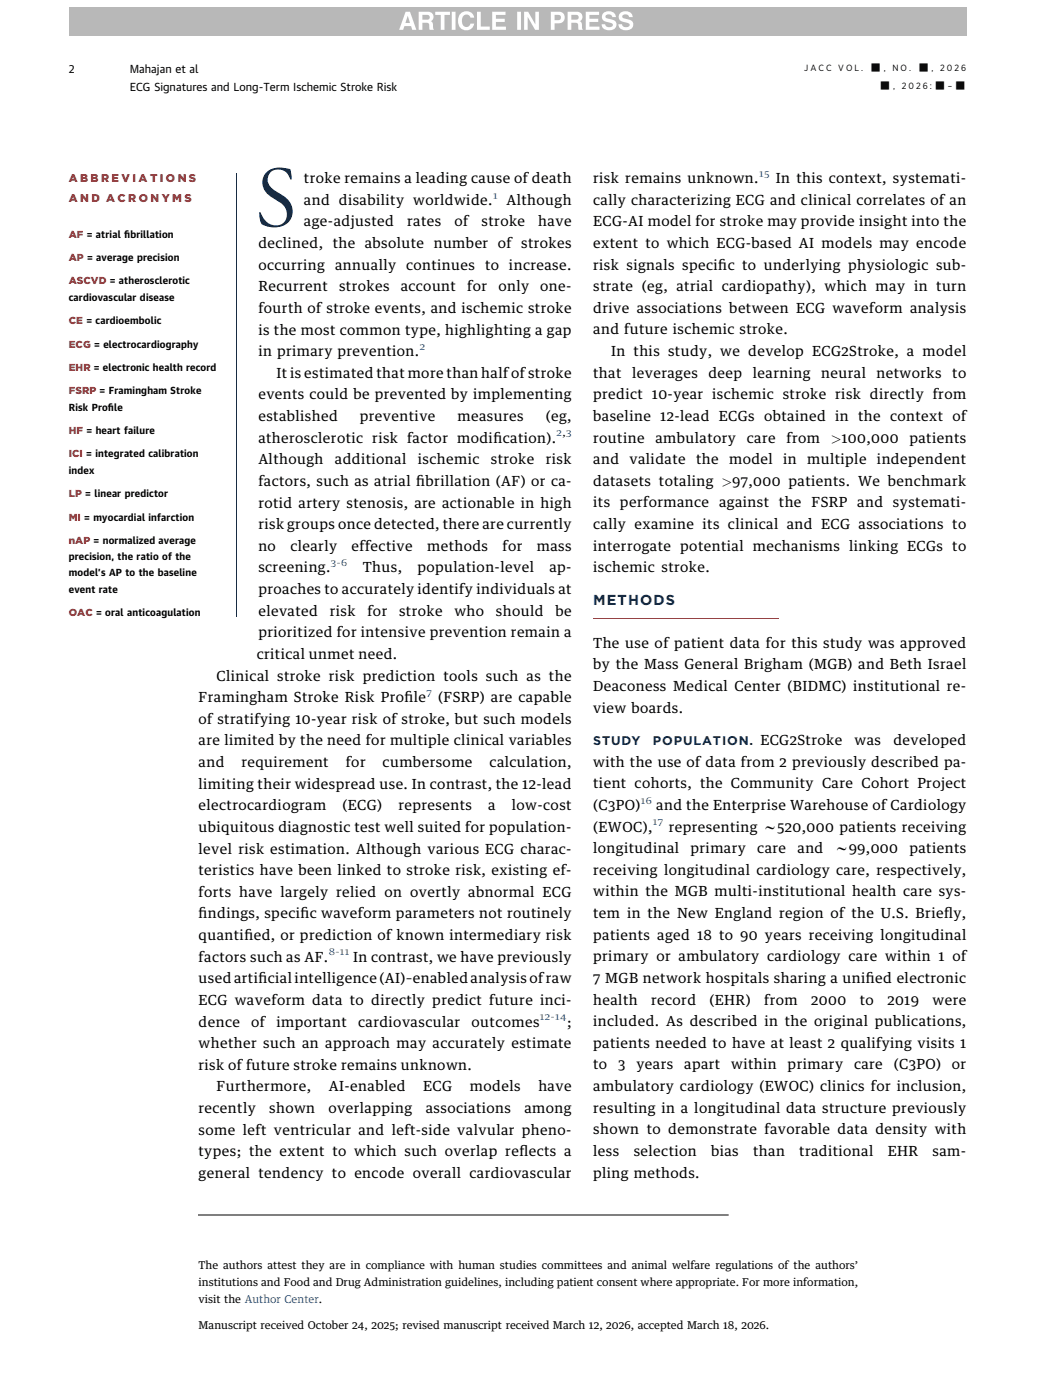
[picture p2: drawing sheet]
<svg xmlns="http://www.w3.org/2000/svg" width="203mm" height="273mm" viewBox="0 0 203 273" stroke-linecap="round" stroke-linejoin="round" font-family="sans-serif">
<defs><g id="words">
<text font-size="16.9" fill="#002b5c" x="49.7" y="44.1">S</text>
<text font-size="2.8" fill="#002b5c" x="115.7" y="117.9">METHODS</text>
<g font-size="2.7">
<text x="59.3" y="35.7">troke remains a leading cause of death</text>
<text x="115.7" y="35.7">risk remains unknown.</text>
<text x="151.3" y="35.7">In this context, systemati-</text>
<text x="59.3" y="39.9">and disability worldwide.</text>
<text x="98.8" y="39.9">Although</text>
<text x="115.7" y="39.9">cally characterizing ECG and clinical correlates of an</text>
<text x="59.3" y="44.1">age-adjusted</text>
<text x="79.4" y="44.1">rates</text>
<text x="88.6" y="44.1">of</text>
<text x="93.9" y="44.1">stroke</text>
<text x="105" y="44.1">have</text>
<text x="115.7" y="44.1">ECG-AI model for stroke may provide insight into the</text>
<text x="50.4" y="48.4">declined, the absolute number of strokes</text>
<text x="50.4" y="52.6">occurring</text>
<text x="65.3" y="52.6">annually</text>
<text x="79.2" y="52.6">continues</text>
<text x="94.6" y="52.6">to</text>
<text x="99.3" y="52.6">increase.</text>
<text x="115.7" y="48.4">extent to which ECG-based AI models may encode</text>
<text x="115.7" y="52.6">risk signals specif</text>
<text x="140.1" y="52.6">ic to underlying physiologic sub-</text>
<text x="50.4" y="56.8">Recurrent</text>
<text x="66.1" y="56.8">strokes</text>
<text x="78.1" y="56.8">account</text>
<text x="91.1" y="56.8">for</text>
<text x="97.2" y="56.8">only</text>
<text x="105.4" y="56.8">one-</text>
<text x="115.7" y="56.8">strate (eg, atrial cardiopathy), which may in turn</text>
<text x="50.4" y="61">fourth of stroke events, and ischemic stroke</text>
<text x="50.4" y="65.2">is the most common type, highlighting a gap</text>
<text x="115.7" y="61">drive associations between ECG waveform analysis</text>
<text x="115.7" y="65.2">and future ischemic stroke.</text>
<text x="50.4" y="69.4">in primary prevention.</text>
<text x="119.2" y="69.4">In this study, we develop ECG2Stroke, a model</text>
<text x="50.4" y="77.9">events could be prevented by implementing</text>
<text x="53.9" y="73.7">It is estimated that more than halfofstroke</text>
<text x="115.7" y="73.7">that</text>
<text x="115.7" y="77.9">predict 10-year ischemic stroke risk directly from</text>
<text x="123.3" y="73.7">leverages</text>
<text x="138.2" y="73.7">deep</text>
<text x="146.8" y="73.7">learning</text>
<text x="160.1" y="73.7">neural</text>
<text x="170.9" y="73.7">networks</text>
<text x="185.7" y="73.7">to</text>
<text x="50.4" y="82.1">established</text>
<text x="70.2" y="82.1">preventive</text>
<text x="89.2" y="82.1">measures</text>
<text x="106.4" y="82.1">(eg,</text>
<text x="115.7" y="82.1">baseline 12-lead ECGs obtained in the context of</text>
<text x="50.4" y="86.3">atherosclerotic risk factor modif</text>
<text x="96.2" y="86.3">ication).</text>
<text x="115.7" y="86.3">routine</text>
<text x="127.8" y="86.3">ambulatory</text>
<text x="145.6" y="86.3">care</text>
<text x="153.4" y="86.3">from</text>
<text x="162" y="86.3">&gt;100,000</text>
<text x="177.3" y="86.3">patients</text>
<text x="50.4" y="90.5">Although</text>
<text x="50.4" y="94.8">factors, such as atrial f</text>
<text x="65.3" y="90.5">additional</text>
<text x="81.2" y="94.8">ibrillation (AF) or ca-</text>
<text x="81.5" y="90.5">ischemic</text>
<text x="95.7" y="90.5">stroke</text>
<text x="106.4" y="90.5">risk</text>
<text x="115.7" y="90.5">and</text>
<text x="115.7" y="94.7">datasets totaling &gt;97,000 patients. We benchmark</text>
<text x="122.8" y="90.5">validate</text>
<text x="135.7" y="90.5">the</text>
<text x="142.2" y="90.5">model</text>
<text x="152.7" y="90.5">in</text>
<text x="157.4" y="90.5">multiple</text>
<text x="171" y="90.5">independent</text>
<text x="50.4" y="99">rotid artery stenosis, are actionable in high</text>
<text x="115.7" y="99">its</text>
<text x="120.9" y="99">performance</text>
<text x="140.2" y="99">against</text>
<text x="151.9" y="99">the</text>
<text x="158.2" y="99">FSRP</text>
<text x="167.2" y="99">and</text>
<text x="174.1" y="99">systemati-</text>
<text x="50.4" y="103.2">risk groups once detected, there are currently</text>
<text x="50.4" y="107.4">no</text>
<text x="56.6" y="107.4">clearly</text>
<text x="68.5" y="107.4">effective</text>
<text x="83.3" y="107.4">methods</text>
<text x="98" y="107.4">for</text>
<text x="104.7" y="107.4">mass</text>
<text x="115.7" y="103.2">cally examine its clinical and ECG associations to</text>
<text x="115.7" y="107.4">interrogate potential mechanisms linking ECGs to</text>
<text x="50.4" y="111.6">screening.</text>
<text x="70.8" y="111.6">Thus,</text>
<text x="81.4" y="111.6">population-level</text>
<text x="107.1" y="111.6">ap-</text>
<text x="115.7" y="111.6">ischemic stroke.</text>
<text x="50.4" y="115.8">proaches to accurately identify individuals at</text>
<text x="50.4" y="120.1">elevated</text>
<text x="50.4" y="124.3">prioritized for intensive prevention remain a</text>
<text x="64.3" y="120.1">risk</text>
<text x="71.6" y="120.1">for</text>
<text x="77.8" y="120.1">stroke</text>
<text x="88.6" y="120.1">who</text>
<text x="96.7" y="120.1">should</text>
<text x="108.3" y="120.1">be</text>
<text x="50.1" y="128.5">critical unmet need.</text>
<text x="115.7" y="126.3">The use of patient data for this study was approved</text>
<text x="115.7" y="130.5">by the Mass General Brigham (MGB) and Beth Israel</text>
<text x="38.7" y="136.9">Framingham Stroke Risk Prof</text>
<text x="42.2" y="132.7">Clinical stroke risk prediction tools such as the</text>
<text x="78.9" y="136.9">ile</text>
<text x="85.4" y="136.9">(FSRP) are capable</text>
<text x="115.7" y="134.8">Deaconess Medical Center (BIDMC) institutional re-</text>
<text x="38.7" y="141.1">of stratifying 10-year risk of stroke, but such models</text>
<text x="115.7" y="139">view boards.</text>
<text x="38.7" y="145.4">are limited by the need for multiple clinical variables</text>
<text x="38.7" y="149.6">and</text>
<text x="47.1" y="149.6">requirement</text>
<text x="67.4" y="149.6">for</text>
<text x="74.6" y="149.6">cumbersome</text>
<text x="95.5" y="149.6">calculation,</text>
<text x="115.7" y="149.5">with the use of data from 2 previously described pa-</text>
<text x="166.6" y="145.3">was</text>
<text x="174.2" y="145.3">developed</text>
<text x="38.7" y="153.8">limiting their widespread use. In contrast, the 12-lead</text>
<text x="115.7" y="153.7">tient cohorts, the Community Care Cohort Project</text>
<text x="38.7" y="158">electrocardiogram</text>
<text x="66.8" y="158">(ECG)</text>
<text x="77.7" y="158">represents</text>
<text x="95.2" y="158">a</text>
<text x="99.8" y="158">low-cost</text>
<text x="115.7" y="158">(C3PO)</text>
<text x="128" y="158">and the Enterprise Warehouse of Cardiology</text>
<text x="38.7" y="162.2">ubiquitous diagnostic test well suited for population-</text>
<text x="38.7" y="166.5">level risk estimation. Although various ECG charac-</text>
<text x="115.7" y="166.4">longitudinal</text>
<text x="115.7" y="162.2">(EWOC),</text>
<text x="130.4" y="162.2">representing ∼520,000 patients receiving</text>
<text x="134.7" y="166.4">primary</text>
<text x="147.7" y="166.4">care</text>
<text x="155.5" y="166.4">and</text>
<text x="162.8" y="166.4">∼99,000</text>
<text x="177.3" y="166.4">patients</text>
<text x="38.7" y="170.7">teristics have been linked to stroke risk, existing ef-</text>
<text x="115.7" y="170.6">receiving longitudinal cardiology care, respectively,</text>
<text x="38.7" y="174.9">forts have largely relied on overtly abnormal ECG</text>
<text x="38.7" y="179.1">f</text>
<text x="38.7" y="179.1">indings, specif</text>
<text x="58.6" y="179.1">ic waveform parameters not routinely</text>
<text x="115.7" y="174.8">within the MGB multi-institutional health care sys-</text>
<text x="115.7" y="179">tem in the New England region of the U.S. Brief</text>
<text x="184.1" y="179">ly,</text>
<text x="38.7" y="183.3">quantif</text>
<text x="47.6" y="183.3">ied, or prediction of known intermediary risk</text>
<text x="115.7" y="183.3">patients aged 18 to 90 years receiving longitudinal</text>
<text x="38.7" y="187.5">factors such as AF.</text>
<text x="38.7" y="191.8">used artif</text>
<text x="50.4" y="191.8">icial intelligence (AI)–enabled analysis ofraw</text>
<text x="68.9" y="187.5">In contrast, we have previously</text>
<text x="115.7" y="187.5">primary or ambulatory cardiology care within 1 of</text>
<text x="115.7" y="191.7">7 MGB network hospitals sharing a unif</text>
<text x="168.8" y="191.7">ied electronic</text>
<text x="38.7" y="196">ECG waveform data to directly predict future inci-</text>
<text x="115.7" y="195.9">health</text>
<text x="127" y="195.9">record</text>
<text x="138.4" y="195.9">(EHR)</text>
<text x="149" y="195.9">from</text>
<text x="158.2" y="195.9">2000</text>
<text x="167.7" y="195.9">to</text>
<text x="173" y="195.9">2019</text>
<text x="181.8" y="195.9">were</text>
<text x="38.7" y="200.2">dence</text>
<text x="49" y="200.2">of</text>
<text x="53.9" y="200.2">important</text>
<text x="69.8" y="200.2">cardiovascular</text>
<text x="92" y="200.2">outcomes</text>
<text x="110.6" y="200.2">;</text>
<text x="115.7" y="200.1">included. As described in the original publications,</text>
<text x="38.7" y="204.4">whether such an approach may accurately estimate</text>
<text x="38.7" y="208.6">risk of future stroke remains unknown.</text>
<text x="115.7" y="204.3">patients needed to have at least 2 qualifying visits 1</text>
<text x="115.7" y="208.6">to</text>
<text x="120.6" y="208.6">3</text>
<text x="124.1" y="208.6">years</text>
<text x="133.4" y="208.6">apart</text>
<text x="142.6" y="208.6">within</text>
<text x="153.6" y="208.6">primary</text>
<text x="166.5" y="208.6">care</text>
<text x="174.3" y="208.6">(C3PO)</text>
<text x="185.6" y="208.6">or</text>
<text x="42.2" y="212.8">Furthermore,</text>
<text x="64.1" y="212.8">AI-enabled</text>
<text x="82.5" y="212.8">ECG</text>
<text x="91.6" y="212.8">models</text>
<text x="105" y="212.8">have</text>
<text x="115.7" y="212.8">ambulatory cardiology (EWOC) clinics for inclusion,</text>
<text x="38.7" y="217.1">recently</text>
<text x="38.7" y="221.3">some left ventricular and left-side valvular pheno-</text>
<text x="52.5" y="217.1">shown</text>
<text x="64.1" y="217.1">overlapping</text>
<text x="83" y="217.1">associations</text>
<text x="102.3" y="217.1">among</text>
<text x="115.7" y="217">resulting in a longitudinal data structure previously</text>
<text x="115.7" y="221.2">shown to demonstrate favorable data density with</text>
<text x="38.7" y="225.5">types; the extent to which such overlap ref</text>
<text x="101.3" y="225.5">lects a</text>
<text x="115.7" y="225.4">less</text>
<text x="123.6" y="225.4">selection</text>
<text x="138.7" y="225.4">bias</text>
<text x="146.9" y="225.4">than</text>
<text x="155.9" y="225.4">traditional</text>
<text x="173.1" y="225.4">EHR</text>
<text x="181.9" y="225.4">sam-</text>
<text x="38.7" y="229.7">general tendency to encode overall cardiovascular</text>
<text x="115.7" y="229.7">pling methods.</text>
</g>
<g font-size="2.5" fill="#002b5c">
<text x="115.7" y="145.3">STUDY</text>
<text x="127.3" y="145.3">POPULATION. ECG2Stroke</text>
</g>
<g font-size="2.2">
<text x="25.3" y="14.3">Mahajan et al</text>
<text x="25.3" y="17.8">ECG Signatures and Long-Term Ischemic Stroke Risk</text>
</g>
<g font-size="2.2" fill="#e2282c">
<text x="13.4" y="35.4">A B B R E V I A T I O N S</text>
<text x="13.4" y="39.3">A N D A C R O N Y M S</text>
</g>
<g font-size="2.1">
<text x="13.4" y="14.2">2</text>
<text x="169.6" y="13.9">■</text>
<text x="171.5" y="17.4">■</text>
<text x="179" y="13.9">■</text>
<text x="182.2" y="17.4">■</text>
<text x="186.1" y="17.4">■</text>
<text x="38.7" y="247.5">The authors attest they are in compliance with human studies committees and animal welfare regulations of the authors’</text>
<text x="38.7" y="250.8">institutions and Food and Drug Administration guidelines, including patient consent where appropriate. For more information,</text>
<text x="38.7" y="254.1">visit the Author Center.</text>
<text x="38.7" y="259.2">Manuscript received October 24, 2025; revised manuscript received March 12, 2026, accepted March 18, 2026.</text>
</g>
<g font-size="2" fill="#e2282c">
<text x="13.4" y="46.3">AF = atrial f</text>
<text x="13.4" y="50.9">AP = average precision</text>
<text x="13.4" y="55.5">ASCVD = atherosclerotic</text>
<text x="13.4" y="63.2">CE = cardioembolic</text>
<text x="13.4" y="67.8">ECG = electrocardiography</text>
<text x="13.4" y="72.3">EHR = electronic health record</text>
<text x="13.4" y="76.9">FSRP = Framingham Stroke</text>
<text x="13.4" y="84.6">HF = heart failure</text>
<text x="13.4" y="89.2">ICI = integrated calibration</text>
<text x="13.4" y="96.9">LP = linear predictor</text>
<text x="13.4" y="101.5">MI = myocardial infarction</text>
<text x="13.4" y="106.1">nAP = normalized average</text>
<text x="13.4" y="120.1">OAC = oral anticoagulation</text>
</g>
<g font-size="1.9">
<text x="24.2" y="46.3">ibrillation</text>
<text x="13.4" y="58.6">cardiovascular disease</text>
<text x="13.4" y="80.1">Risk Prof</text>
<text x="21.1" y="80.1">ile</text>
<text x="13.4" y="92.4">index</text>
<text x="13.4" y="109.3">precision, the ratio of the</text>
<text x="13.4" y="112.4">model’s AP to the baseline</text>
<text x="13.4" y="115.6">event rate</text>
</g>
<g font-size="1.8">
<text x="156.8" y="13.9">J A C C</text>
<text x="163.5" y="13.9">V O L .</text>
<text x="172.3" y="13.9">,</text>
<text x="174" y="13.9">N O .</text>
<text x="174.2" y="17.4">,</text>
<text x="175.8" y="17.4">2</text>
<text x="177.2" y="17.4">0</text>
<text x="178.6" y="17.4">2</text>
<text x="180" y="17.4">6 :</text>
<text x="181.7" y="13.9">,</text>
<text x="183.3" y="13.9">2</text>
<text x="184.7" y="13.9">0</text>
<text x="184.9" y="17.4">–</text>
<text x="186.1" y="13.9">2</text>
<text x="187.5" y="13.9">6</text>
</g>
<g font-size="1.8" fill="#0d7fac">
<text x="148" y="34.5">15</text>
<text x="96.1" y="38.7">1</text>
<text x="81.8" y="68.2">2</text>
<text x="108.5" y="85.1">2,3</text>
<text x="64.5" y="110.4">3-6</text>
<text x="83.2" y="135.7">7</text>
<text x="125" y="156.7">16</text>
<text x="127.3" y="161">17</text>
<text x="64.1" y="186.3">8-11</text>
<text x="105.3" y="199">12-14</text>
</g>
</g></defs>
<path d="M115.7 120.6h36.2" fill="none" stroke="#e2282c" stroke-width=".2"/>
<path d="M46.1 33.7v86.4" fill="none" stroke="#002b5c" stroke-width=".2"/>
<path d="M38.7 237h103.3" fill="none" stroke="#000" stroke-width=".2"/>
<path d="M13.4 1.4h175.1v5.5h-175.1z" fill="#b8b8b8"/>
<path d="M121 2.5a1.04 1.04 0 0 0-.3 1.2 1.04 1.04 0 0 0 1.1 .6 .76 .76 0 0 1 .9 .8 .88 .88 0 0 1-1.4-.4h-.7a1.54 1.54 0 0 0 1.2 1.2 1.54 1.54 0 0 0 1.6-.6 .98 .98 0 0 0-.8-1.5l-1-.3-.3-.3a.71 .71 0 0 1 .7-.4 .71 .71 0 0 1 .7 .5h.7a1.34 1.34 0 0 0-2-1zM117.8 2.5a1.04 1.04 0 0 0-.4 1.2 1.04 1.04 0 0 0 1.1 .6 .76 .76 0 0 1 .9 .8 .88 .88 0 0 1-1.4-.4h-.7a1.54 1.54 0 0 0 1.2 1.2 1.54 1.54 0 0 0 1.6-.6 .98 .98 0 0 0-.8-1.5l-1-.3-.2-.3a.71 .71 0 0 1 .7-.4 .71 .71 0 0 1 .6 .5h.7a1.34 1.34 0 0 0-1.9-1zM114.2 2.3v3.5h2.7v-.6h-2v-.9h1.8v-.6h-1.8v-.8h1.9v-.6zM111.4 2.9l1.3 .1a.49 .49 0 0 1-.1 .8h-1.2zM110.7 2.3v3.5h.7v-1.4l1.1 .1a1.09 1.09 0 0 1 .3 1.1v.2h.8l-.1-.4a1.12 1.12 0 0 0-.5-1.3 .97 .97 0 0 0 .5-1.1 .97 .97 0 0 0-1-.7zM108.2 2.9a1.07 1.07 0 0 1 1.2 .3v.3l-.2 .4h-1zM107.4 2.3v3.5h.8v-1.3a1.5 1.5 0 0 0 1.8-.5 1.12 1.12 0 0 0-1-1.7zM102.2 2.3v3.5h.7v-2.5l1.4 2.5h.8v-3.5h-.7v2.4l-1.4-2.4zM100.9 2.3v3.5h.7v-3.5zM96 2.3v3.5h2.7v-.6h-2v-.9h1.7v-.6h-1.7v-.8h1.9v-.6zM93 2.3v3.5h2.5v-.6h-1.7v-2.9zM89.8 2.7a2.02 2.02 0 0 0 .7 3.2 1.52 1.52 0 0 0 2-1.3h-.8a.82 .82 0 0 1-.9 .7 .82 .82 0 0 1-.7-.9 1.08 1.08 0 0 1 .1-1.1 1.08 1.08 0 0 1 1.1-.4l.4 .5h.8a1.56 1.56 0 0 0-1.1-1.2 1.56 1.56 0 0 0-1.6 .5zM88.1 2.3v3.5h.7v-3.5zM84.9 2.3v.6h1v2.9h.8v-2.9h1v-.6zM82.4 2.9l1.2 .1a.49 .49 0 0 1 0 .8h-1.2zM81.6 2.3v3.5h.8v-1.4l1.1 .1a1.09 1.09 0 0 1 .2 1.1l.1 .2h.8l-.1-.4a1.12 1.12 0 0 0-.5-1.3 .97 .97 0 0 0 .5-1.1 .97 .97 0 0 0-1.1-.7zM79.5 3.1l.5 1.4h-.9zM79.1 2.3l-1.3 3.5h.8l.3-.7h1.3l.2 .7h.8l-1.3-3.5z" fill="#fff"/>
<use href="#words"/>
</svg>
